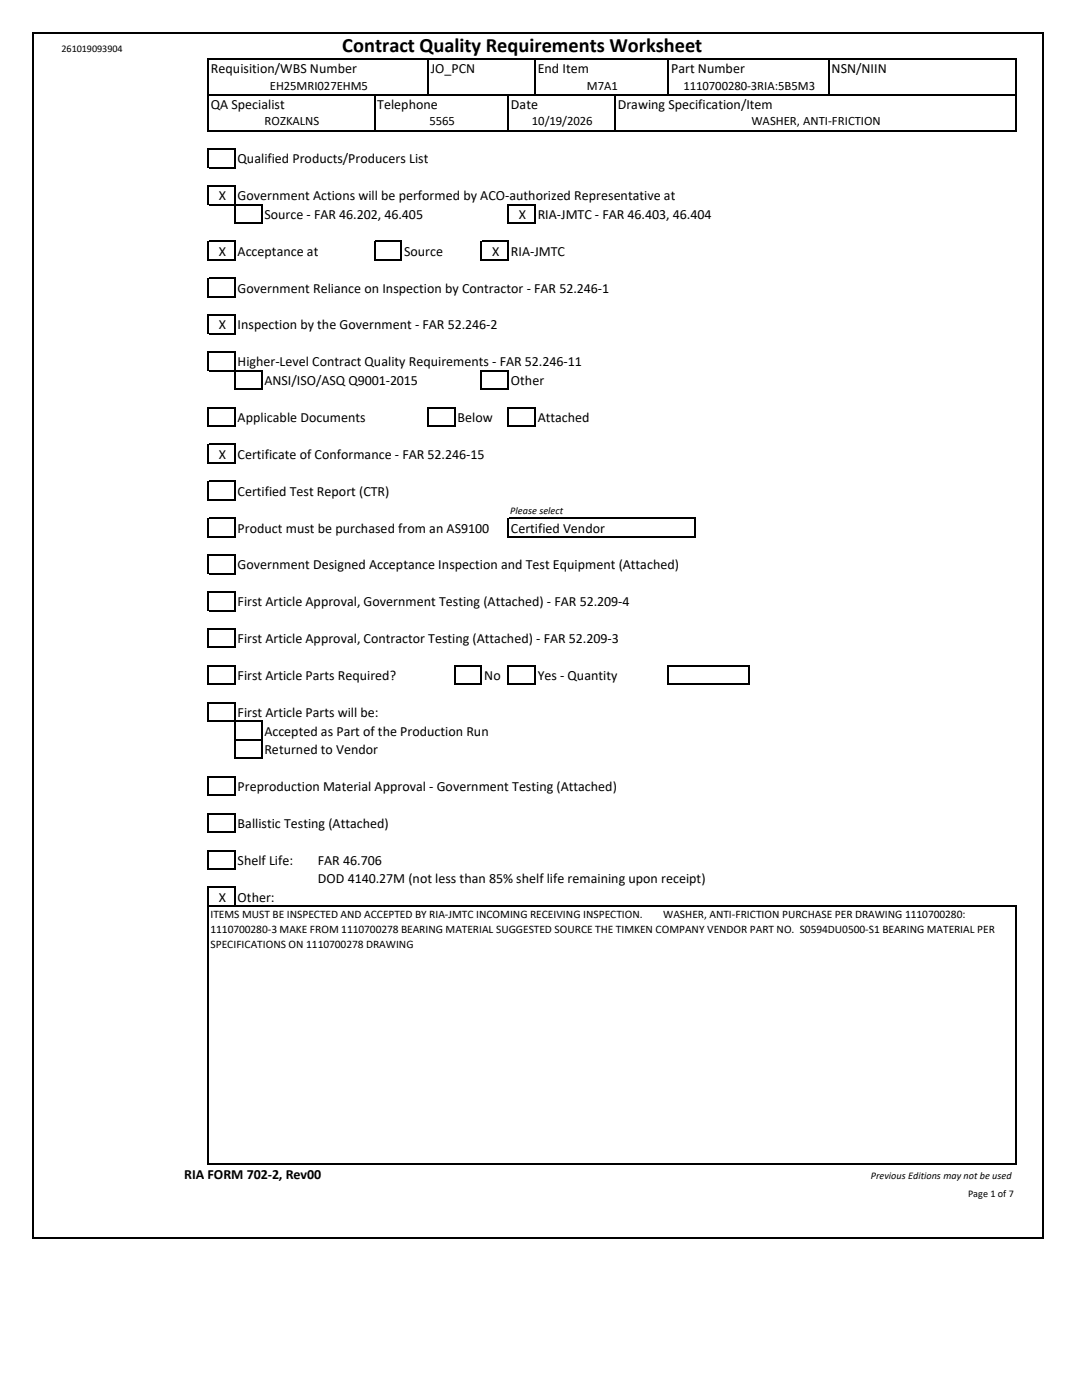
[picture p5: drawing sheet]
<svg xmlns="http://www.w3.org/2000/svg" width="216mm" height="279mm" viewBox="0 0 216 279" stroke-linecap="round" stroke-linejoin="round" font-family="sans-serif">
<defs><g id="words">
<text font-size="4.1" x="68.3" y="10.4">Contract Quality Requirements Worksheet</text>
<g font-size="2.8">
<text x="42.1" y="14.5">Requisition/WBS Number</text>
<text x="86" y="14.5">JO_PCN</text>
<text x="107.3" y="14.5">End Item</text>
<text x="133.9" y="14.5">Part Number</text>
<text x="165.9" y="14.5">NSN/NIIN</text>
<text x="42.1" y="21.7">QA Specialist</text>
<text x="75.3" y="21.7">Telephone</text>
<text x="102" y="21.7">Date</text>
<text x="123.3" y="21.7">Drawing Specification/Item</text>
<text x="47.4" y="32.6">Qualified Products/Producers List</text>
<text x="43.7" y="40">X</text>
<text x="47.4" y="40">Government Actions will be performed by ACO-authorized Representative at</text>
<text x="52.8" y="43.7">Source - FAR 46.202, 46.405</text>
<text x="103.5" y="43.7">X</text>
<text x="107.3" y="43.7">RIA-JMTC - FAR 46.403, 46.404</text>
<text x="43.7" y="51">X</text>
<text x="47.4" y="51">Acceptance at</text>
<text x="80.6" y="51">Source</text>
<text x="98.2" y="51">X</text>
<text x="102" y="51">RIA-JMTC</text>
<text x="47.4" y="58.4">Government Reliance on Inspection by Contractor - FAR 52.246-1</text>
<text x="43.7" y="65.8">X</text>
<text x="47.4" y="65.8">Inspection by the Government - FAR 52.246-2</text>
<text x="47.4" y="73.1">Higher-Level Contract Quality Requirements - FAR 52.246-11</text>
<text x="52.8" y="76.8">ANSI/ISO/ASQ Q9001-2015</text>
<text x="102" y="76.8">Other</text>
<text x="47.4" y="84.2">Applicable Documents</text>
<text x="91.3" y="84.2">Below</text>
<text x="107.3" y="84.2">Attached</text>
<text x="43.7" y="91.5">X</text>
<text x="47.4" y="91.5">Certificate of Conformance - FAR 52.246-15</text>
<text x="47.4" y="98.9">Certified Test Report (CTR)</text>
<text x="47.4" y="106.3">Product must be purchased from an AS9100</text>
<text x="102" y="106.3">Certified Vendor</text>
<text x="47.4" y="113.6">Government Designed Acceptance Inspection and Test Equipment (Attached)</text>
<text x="47.4" y="121">First Article Approval, Government Testing (Attached) - FAR 52.209-4</text>
<text x="47.4" y="128.4">First Article Approval, Contractor Testing (Attached) - FAR 52.209-3</text>
<text x="47.4" y="135.7">First Article Parts Required?</text>
<text x="96.6" y="135.7">No</text>
<text x="107.3" y="135.7">Yes - Quantity</text>
<text x="47.4" y="143.1">First Article Parts will be:</text>
<text x="52.8" y="146.8">Accepted as Part of the Production Run</text>
<text x="52.8" y="150.5">Returned to Vendor</text>
<text x="47.4" y="157.8">Preproduction Material Approval - Government Testing (Attached)</text>
<text x="47.4" y="165.2">Ballistic Testing (Attached)</text>
<text x="47.4" y="172.6">Shelf Life:</text>
<text x="63.4" y="172.6">FAR 46.706</text>
<text x="43.7" y="179.9">X</text>
<text x="47.4" y="179.9">Other:</text>
<text x="63.4" y="176.3">DOD 4140.27M (not less than 85% shelf life remaining upon receipt)</text>
<text x="36.8" y="235.2">RIA FORM 702-2, Rev00</text>
</g>
<g font-size="2.5">
<text x="53.9" y="17.9">EH25MRI027EHM5</text>
<text x="117.1" y="17.9">M7A1</text>
<text x="136.4" y="17.9">1110700280-3RIA:5B5M3</text>
<text x="52.8" y="25">ROZKALNS</text>
<text x="85.7" y="25">5565</text>
<text x="106.1" y="25">10/19/2026</text>
<text x="149.9" y="25">WASHER, ANTI-FRICTION</text>
</g>
<g font-size="2.3">
<text x="42" y="183.1">ITEMS MUST BE INSPECTED AND ACCEPTED BY RIA-JMTC INCOMING RECEIVING INSPECTION.</text>
<text x="132.3" y="183.1">WASHER, ANTI-FRICTION PURCHASE PER DRAWING 1110700280:</text>
<text x="42" y="186.1">1110700280-3 MAKE FROM 1110700278 BEARING MATERIAL SUGGESTED SOURCE THE TIMKEN COMPANY VENDOR PART NO. S0594DU0500-S1 BEARING MATERIAL PER</text>
<text x="42" y="189.1">SPECIFICATIONS ON 1110700278 DRAWING</text>
</g>
<g font-size="2">
<text x="12.3" y="10.4">261019093904</text>
<text x="101.8" y="102.6">Please select</text>
<text x="173.8" y="235.2">Previous Editions may not be used</text>
<text x="193.2" y="238.9">Page 1 of 7</text>
</g>
</g></defs>
<g fill="none" stroke="#000" stroke-width=".25">
<path d="M6.5 6.4v240.8M6.6 6.5h201.6M41.5 11.6v14.6M41.7 11.7h161.2M41.7 19.1h161.2M74.7 19.2v7M85.4 11.8v7.4M101.4 19.2v7M106.7 11.8v7.4M122.7 19.2v7M133.4 11.8v7.4M165.4 11.8v7.4"/>
<path d="M202.7 11.8v14.4M208.1 6.6v240.6M41.5 29.6v4M41.5 37v3.9M41.7 26.1h161.2M41.7 29.8h5.3M41.7 33.5h5.3M41.7 37.1h5.3M46.9 29.9v3.7M46.9 37.3v7.3M41.5 48.1v3.9M41.5 55.4v4"/>
<path d="M41.7 40.8h10.6M41.7 48.2h5.3M41.7 51.9h5.3M41.7 55.5h5.3M41.7 59.2h5.3M46.9 48.3v3.7M46.9 55.7v3.7M47 44.5h5.3M52.2 40.9v3.7M74.7 48.1v3.9M74.9 48.2h5.3M74.9 51.9h5.3"/>
<path d="M80.1 48.3v3.7M96.1 48.1v3.9M96.2 48.2h5.3M96.2 51.9h5.3M101.4 40.7v3.9M101.4 48.3v3.7M101.5 40.8h5.4M101.5 44.5h5.4M106.7 40.9v3.7M41.5 62.8v3.9M41.5 70.2v3.9M41.7 74h10.6"/>
<path d="M41.7 62.9h5.3M41.7 66.6h5.3M41.7 70.3h5.3M46.9 63v3.7M46.9 70.4v7.4M47 77.6h5.3M52.2 74.1v3.7M96.1 73.8v4M96.2 74h5.3M96.2 77.6h5.3M101.4 74.1v3.7M41.5 81.2v3.9"/>
<path d="M41.5 88.6v3.9M41.5 95.9v4M41.7 81.3h5.3M41.7 85h5.3M41.7 88.7h5.3M41.7 92.4h5.3M41.7 96.1h5.3M41.7 99.8h5.3M46.9 81.5v3.6M46.9 88.8v3.7M46.9 96.2v3.7M85.4 81.2v3.9"/>
<path d="M85.5 81.3h5.4M85.5 85h5.4M90.7 81.5v3.6M101.4 81.2v3.9M101.5 81.3h5.4M101.5 85h5.4M106.7 81.5v3.6M41.5 103.3v3.9M41.5 110.7v3.9M41.5 118v4M41.7 103.4h5.3M41.7 107.1h5.3"/>
<path d="M41.7 110.8h5.3M41.7 114.5h5.3M41.7 118.2h5.3M46.9 103.6v3.6M46.9 110.9v3.7M46.9 118.3v3.7M101.4 103.3v3.9M101.5 103.4h37.3M101.5 107.1h37.3M138.7 103.6v3.6M41.5 125.4v3.9M41.5 132.8v3.9"/>
<path d="M41.7 132.9h5.3M41.7 136.6h5.3M41.7 121.9h5.3M41.7 125.5h5.3M41.7 129.2h5.3M46.9 125.7v3.6M46.9 133v3.7M90.7 132.8v3.9M90.9 132.9h5.3M90.9 136.6h5.3M96.1 133v3.7M101.4 132.8v3.9"/>
<path d="M101.5 132.9h5.4M101.5 136.6h5.4M106.7 133v3.7M133.4 132.8v3.9M133.5 132.9h16M133.5 136.6h16M149.4 133v3.7M41.5 140.1v4M41.5 154.9v3.9M41.7 140.3h5.3M41.7 144h10.6M41.7 155h5.3"/>
<path d="M41.7 158.7h5.3M46.9 140.4v11.1M46.9 155.1v3.7M47 147.6h5.3M47 151.3h5.3M52.2 144.1v7.4M41.5 162.2v4M41.5 169.6v3.9M41.5 177v55.5M41.7 162.4h5.3M41.7 166.1h5.3M41.7 169.7h5.3"/>
<path d="M41.7 173.4h5.3M41.7 177.1h5.3M46.9 162.5v3.7M46.9 169.9v3.6M46.9 177.2v3.7M41.7 180.8h161.2M202.7 180.9v51.6M41.7 232.4h161.2M6.6 247.1h201.6"/>
</g>
<use href="#words"/>
</svg>
